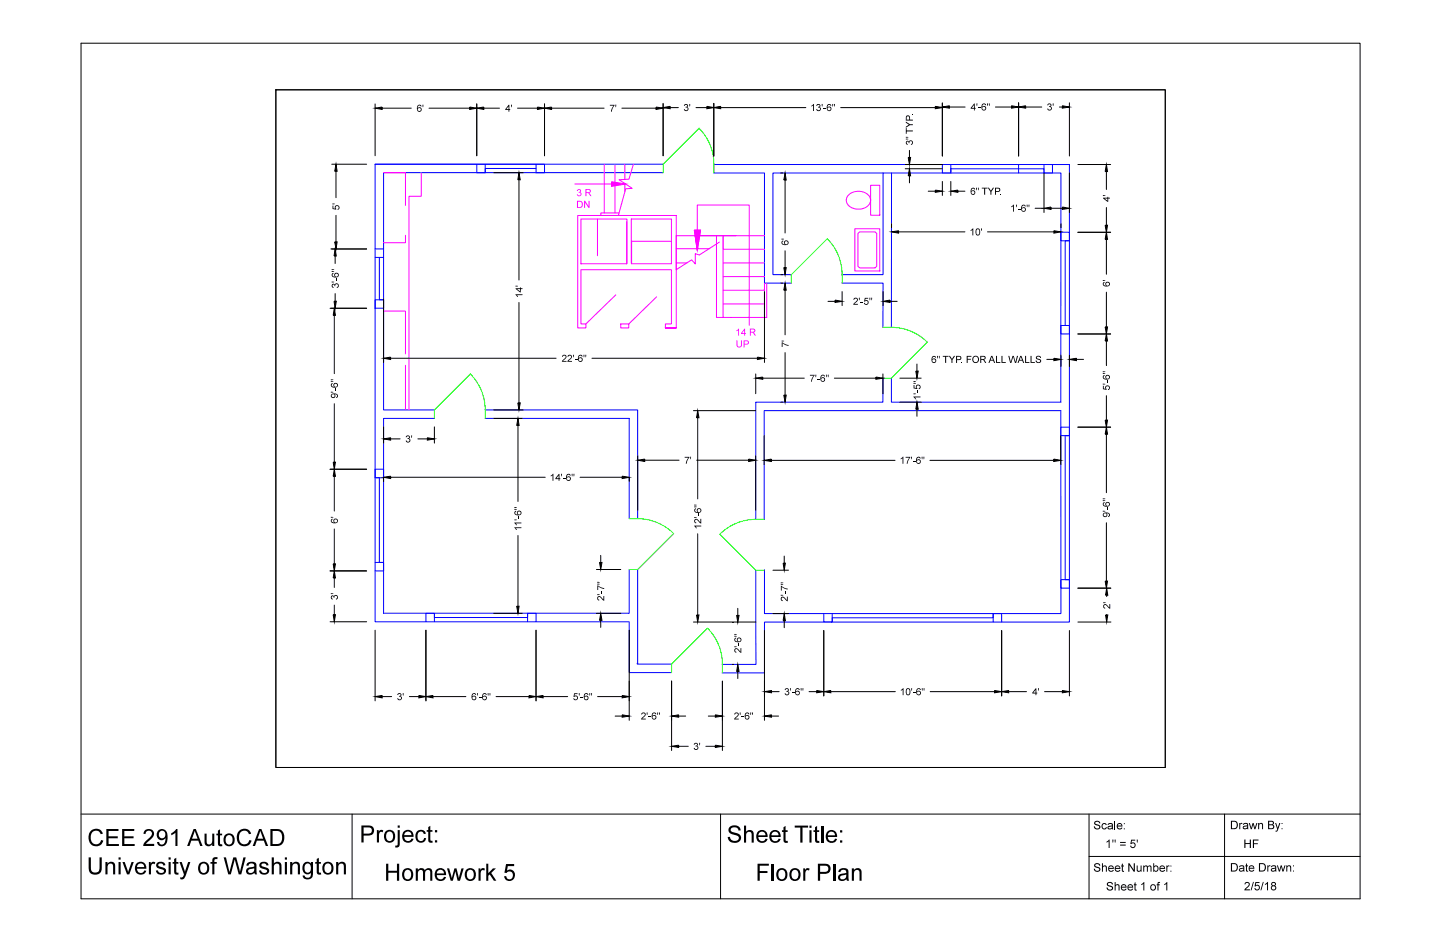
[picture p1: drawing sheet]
<svg xmlns="http://www.w3.org/2000/svg" width="432mm" height="279mm" viewBox="0 0 432 279" stroke-linecap="round" stroke-linejoin="round" font-family="sans-serif">
<g fill="none" stroke="#00f" stroke-width=".3">
<path d="M112.5 49.2v91.5M112.5 49.2h30.5v2.6h2.5v-2.6M112.5 49.2h86.3M143 49.2h20.3v2.6h-2.6v-2.6M160.7 50.5h-15.2v1.3M163.3 50.5v1.3M198.8 51.8h-83.8v71.1h15.3M214 49.3h106.7v137.2h-91.5v15.2h-12.7M214 51.9h15.2v33h8.1M264.8 51.9h-33v30.4h5.5M267.3 51.9h-2.5v30.4h-12.3M282.6 49.3v2.6h2.5v-2.6"/>
<path d="M285.1 51.9v-1.3h28v1.3M305.4 49.3v2.6M313.1 49.3v2.6h2.5v-2.6h-2.5h7.6M112.5 77.2h2.5M112.5 74.6h2.5M113.7 77.2v12.7h1.3M318.1 69.6h2.6v2.6h-2.6zM320.7 72.2h-1.3v25.4h1.3M112.5 89.9h2.5v2.5h-2.5zM252.5 84.9h12.3v13.2M267.3 98.1v-46.2h50.8v68.7h-50.8v-7.2M318.1 97.6h2.6v2.5h-2.6z"/>
<path d="M264.8 113.4v7.2h-38.2v35.1M130.3 125.4h-15.3v58.5h73.7v-13.2M145.5 122.9h45.7v32.6M145.5 125.4h43.2v30.1M318.1 128.1h2.6v2.5h-2.6zM320.7 130.6h-1.3v43.2h1.3M112.5 140.7v45.7h76.2v15.2h12.7M112.5 140.7h2.5v2.5h-2.5zM112.5 143.2h1.2v25.4h1.3M229.2 155.7v-32.6h88.9v60.8h-88.9v-13.1M112.5 168.6h2.5v2.6h-2.5M191.2 170.7v28.4h10.2"/>
<path d="M226.6 170.9l.1 28.3h-10.2M318.1 173.8h2.6v2.5h-2.6zM127.7 186.4v-2.5h2.6v2.5M130.3 183.9v1.2h27.9v-1.2M158.2 186.4v-2.5h2.5v2.5M191.1 199.1h.1M247 183.9v2.6h2.6v-2.6M297.8 186.5v-2.6h2.6v2.6M297.8 183.9v1.3h-48.2v1.3"/>
</g>
<path d="M198.8 51.8v-2.6l10.8-10.8a16.3 16.3 0 0 1 4.5 13.4M237.3 84.9v-2.6l10.8-10.7a16.1 16.1 0 0 1 4.4 13.3M264.8 98.1a16.1 16.1 0 0 1 13.2 4.5l-10.7 10.8h-2.5M141 112.1a16.2 16.2 0 0 1 4.5 13.3M141.1 112.1l-10.8 10.8v2.5M188.7 155.5a16.2 16.2 0 0 1 13.3 4.5M202 159.9l-10.8 10.8h-2.5M229.2 155.7a16.1 16.1 0 0 0-13.3 4.4l10.7 10.8h2.6M201.4 201.6v-2.5l10.8-10.8a16.3 16.3 0 0 1 4.4 13.3" fill="none" stroke="#0f0" stroke-width=".3"/>
<g fill="none" stroke="#f0f" stroke-width=".3">
<path d="M115 51.8h6.6v9.8M126.3 51.8v7h-3.7v64.1M172.4 55.2h11M181.2 49.3v14.5M184.4 49.3v14.5M187.4 49.3v4.5M187.4 55v2.4M189.9 49.3l-1.3 4.4-2.9 .2 3.9 2.6-2 .1-2.2 8M254.2 58.8a4.2 4.2 0 0 1 6.8 .8 3.3 3.3 0 0 1-4.3 3.1 2.65 2.65 0 0 1-2.5-3.9zM261.1 55.5h2.7v9h-2.7zM121.6 70.5v2.3h-6.6M173.2 64.6h29.6v33.7h-3.3h3.3h-3.3v-1.2h1.8v-16.2h-27.1v16.2h1.5v1.2h-2.5z"/>
<path d="M174.2 65.7h13.8v13.4h-13.8zM179.2 65.7v11M185.6 63.8h-5.4v.8h5.6M187.9 66.4v12.7M189.3 65.7h12v13.4h-12zM189.3 72.3h12M189.4 72.3v6.8M202.8 78.8h3.2M202.8 74.5h9.9M214.8 70.7h-12v10.2l4.6-3 1.1 1.2v-3.1l1.2 .5 6-3.9M216.8 78.8h12.4M229.2 70.7h-12.4v24.5h12.4v-10.3"/>
<path d="M229.2 74.7h-12.4v-4h-2v24.5h2M256.3 68.6h7.5v12.6h-7.5zM257.3 70l.5-.5h4.6l.5 .5v9.8l-.5 .5h-4.6l-.5-.5zM115 93.3h6.6v12.8M184.7 88.4l-9 8.7M186.1 97.1h2.5v1.2h-2.5zM196.9 89l-8.3 8.1M216.8 82.9h12.4M216.8 87h12.4M216.8 91.1h12.4M229.9 84.9v10.3M121.6 109.5v13.4"/>
</g>
<g fill="#f0f" stroke="#f0f" stroke-width=".3">
<path d="M208.2 69l1.6 1.7h-1.4z"/>
<path d="M208.2 69h1.9l-.3 1.7z"/>
<path d="M209 74.5h.2l-.1 .5z"/>
<path d="M208.4 70.7l.8 3.8h-.2z"/>
<path d="M208.4 70.7h1.4l-.6 3.8z"/>
<path d="M183.4 54.5l4.2 .7-4.2 .7z"/>
</g>
<g fill="#f0f">
<path d="M173.2 56.8a.55 .55 0 0 1 .8 0 .55 .55 0 0 1-.1 .8 .66 .66 0 0 1 .1 1.2 .66 .66 0 0 1-1-.5l.2-.1a.44 .44 0 0 0 .5 .4 .44 .44 0 0 0 .4-.5 .44 .44 0 0 0-.6-.3v-.3a.36 .36 0 0 0 .5-.2 .36 .36 0 0 0-.3-.5 .36 .36 0 0 0-.4 .3l-.3 .1z"/>
<path d="M175.2 60.2h.3l1 1.6v-1.6h.3v2.1h-.3l-1.1-1.6v1.6h-.2z"/>
<path d="M175.5 56.7h1a.58 .58 0 0 1 .7 .5 .58 .58 0 0 1-.6 .6l.8 1h-.4l-.5-.8-.4-.1h-.3v.9h-.3zM175.8 56.9v.7h.6a.35 .35 0 0 0 .5-.3 .35 .35 0 0 0-.4-.4z"/>
<path d="M173 60.2h.7a1.05 1.05 0 0 1 1.1 1 1.05 1.05 0 0 1-1 1.1h-.8zM173.3 60.5v1.6h.5a.8 .8 0 0 0 .7-.8 .8 .8 0 0 0-.8-.8z"/>
</g>
<path d="M208.2 69h1.9l-1 6zM209.1 69v-7.5h15.6v36" fill="none" stroke="#f0f" stroke-width=".3"/>
<g fill="#f0f">
<path d="M220.8 99l.8-.5v2.1h-.2v-1.6l-.6 .3z"/>
<path d="M220.9 102h.2v1.3a.54 .54 0 0 0 .6 .6 .54 .54 0 0 0 .5-.6v-1.3h.3v1.3a.82 .82 0 0 1-.8 .9 .82 .82 0 0 1-.8-.9z"/>
<path d="M223.2 98.6h.2v1.3h.3v.2h-.3v.5h-.2v-.5h-1zM223.2 99l-.7 .9h.7z"/>
<path d="M224.9 98.5h.9a.58 .58 0 0 1 .7 .5 .58 .58 0 0 1-.6 .7l.8 .9h-.4l-.5-.8-.3-.1h-.3v.9h-.3zM225.2 98.8v.6h.5a.35 .35 0 0 0 .5-.2 .35 .35 0 0 0-.4-.4z"/>
<path d="M223 102h.8a.65 .65 0 0 1 .8 .6 .65 .65 0 0 1-.8 .7h-.5v.8h-.3zM223.3 102.3v.7h.5a.39 .39 0 0 0 .5-.3 .39 .39 0 0 0-.5-.4z"/>
</g>
<path d="M208.8 70.7h12.1M229.2 95.2h.7" fill="none" stroke="#f0f" stroke-width=".3"/>
<g fill="none" stroke="#000" stroke-width=".3">
<path d="M24.3 13h383.5v256.5h-383.5zM82.7 26.9h266.7v203.2h-266.7zM112.5 31.2v15.5M114.6 32.4h8.7M128.7 32.4h12.1M143 31.2v15.5M145.1 32.4h4.7M155.2 32.4h6M163.3 31.2v15.5M165.4 32.4h15.7M186.5 32.4h10.2M198.8 31v15.7"/>
<path d="M201 32.3h2.4M208.7 32.3h3.3M214 31v15.8M214.1 31v15.8M216.1 32.3h25.5M252.1 32.3h28.4M282.6 30.8v16M284.7 32.1h4.7M298.5 32.1h4.8M305.4 30.8v16M307.6 32.1h4.8M317.7 32.1h.9"/>
<path d="M320.7 30.8v16M99.5 49.2h10.4M100.8 51.4v7.9M148 51.8h8.9M155.6 53.9v30M234.1 51.9h.6M235.4 54v15.8M271.4 49.3h11.2M271.4 50.6h11.2M272.7 45.1v2.1M272.7 52.7v2.1M278.3 57.3h2.2"/>
<path d="M282.6 54.4v4.2M285.1 54.4v4.2M287.2 57.3h2.1M313.1 51.9v11.8M320.7 51.9v11.8M323.2 49.3h9.8M331.8 51.4v5.4M99.2 74.6h10.7M100.5 76.8v2.2M100.8 64.6v7.9M235.4 75.2v5M267.3 67.1v1.1"/>
<path d="M269.5 69.5h19.8M296.1 69.5h19.9M310.4 62.4h2.7M315.2 62.4h3.4M318.1 67.1v1.1M323.2 69.6h9.8M331.8 62.2v5.3M331.8 71.8v10.4M99 92.4h10.9M100.2 94.5v17.5M100.5 88v2.3M115 89.5v19.2"/>
<path d="M155.6 90.7v30.1M229.2 87.4v21.3M234.1 84.9h.6M234.1 82.3h.6M235.4 87v13.4M248.3 90.3h2.1M252.5 87.4v4.2M264.8 87.4v4.2M266.9 90.3h2.1M331.8 87.6v10.4M117.1 107.4h49.7M177.5 107.4h49.6"/>
<path d="M226.6 112.1v5.9M228.7 113.4h12.5M235.4 105.7v12.7M250.2 113.4h12.4M264.8 112.1v5.9M269.8 113.4h6.4M275 109.1v2.2M313.9 107.7h2.1M318.1 106.5v3.4M320.7 106.5v3.4M322.8 107.7h2.1M323.2 100.1h9.8"/>
<path d="M331.8 102.2v7.4M331.8 118.6v7.3M100.2 121v17.6M115 128v4.8M117.1 131.6h2.9M125.3 131.6h2.8M130.3 128v4.8M148 122.9h8.9M148 125.4h8.6M155.3 127.6v22.7M191.2 136.7v16.3M193.3 138h10.3"/>
<path d="M207.9 123.1h18.7M208.9 138h15.6M209.2 125.2v24.4M226.6 136.7v16.3M229.2 130.6v8.7M231.3 138h37.1M234.1 120.6h.6M269.8 120.6h6.4M275 122.7v2.1M278.8 138h37.2M318.1 130.6v8.7M323.2 128.1h9.8"/>
<path d="M331.8 130.2v17.5M99 140.7h10.9M100.2 142.8v10.4M100.2 158.6v10.4M115 143.2v1.2M117.1 143.1h46.4M173.9 143.1h12.7M188.7 143.2v1.2M331.8 156.7v17.5M99 171.2h10.9M100.2 173.3v2.8M155.3 160.5v21.2"/>
<path d="M178.9 170.7h7.2M180.1 166.5v2.1M209.2 160v24.4M231.8 170.9h4.6M235.2 166.7v2.1M323.2 176.3h9.9M331.9 178.4v.5M99 186.4h10.9M100.2 181.4v2.9M112.5 188.9v21.2M127.7 188.9v21.2M148 183.9h8.6"/>
<path d="M160.7 188.9v21.2M178.9 183.9h7.2M180.1 186v2.1M188.7 188.9v27M207.9 186.5h18.8M219.6 199.2h.4M219.6 186.6h.4M221.2 182.4v2.1M229.2 189v26.9M231.8 183.9h4.6M235.2 186.1v2.1M247 189v19.6"/>
<path d="M300.4 189v19.6M320.7 189v19.6M323.2 186.5h9.9M331.9 184.2v.2M114.6 208.8h2.8M122.8 208.8h2.8M129.8 208.8h9.9M148.8 208.8h9.8M162.9 208.8h7.3M179.2 208.8h7.4M184.4 214.7h2.2M201.4 204.2v20.8"/>
<path d="M203.5 214.7h2.1M212.4 214.7h2.1M216.6 204.2v20.8M221.2 201.3v2.1M231.4 214.7h2.1M231.4 207.3h2.2M242.6 207.3h2.3M249.1 207.3h19.4M278.9 207.3h19.3M302.5 207.3h5.3M313.2 207.3h5.4M203.5 223.7h2.9"/>
<path d="M211.7 223.7h2.8M24.3 244.1h383.5M105.6 244.1v25.4M216.1 244.1v25.4M326.6 244.1v25.4M326.6 256.8h81.2M334.3 246.1v2.5M367.2 244.1v25.4"/>
</g>
<g fill="#000" stroke="#000" stroke-width=".3">
<path d="M112.5 32.4l2.1-.3v.7zM140.8 32.1l2.2 .3-2.2 .4zM143 32.4l2.1-.3v.7zM161.2 32.1l2.1 .3-2.1 .4zM163.3 32.4l2.1-.3v.7zM196.7 32.1l2.1 .3-2.1 .4zM198.8 32.3l2.2-.4v.7zM212 31.9l2.1 .4-2.1 .3zM214 32.3l2.1-.4v.7zM280.5 31.9l2.1 .4-2.1 .3zM282.6 32.1l2.1-.4v.7zM303.3 31.7l2.1 .4-2.1 .3z"/>
<path d="M305.4 32.1l2.2-.4v.7zM318.6 31.7l2.1 .4-2.1 .3zM100.8 49.2l.3 2.2h-.7zM155.6 51.8l.4 2.1h-.7zM235.4 51.9l.4 2.1h-.8zM272.7 50.6l.4 2.1h-.8zM272.3 47.2h.8l-.4 2.1zM280.5 57l2.1 .3-2.1 .4zM285.1 57.3l2.1-.3v.7zM331.8 49.3l.3 2.1h-.7zM100.5 74.6l.3 2.2h-.6zM100.4 72.5h.7l-.3 2.1z"/>
<path d="M267.3 69.5l2.2-.3v.7zM313.1 62.4l2.1-.3v.7zM316 69.2l2.1 .3-2.1 .4zM318.6 62.1l2.1 .3-2.1 .4zM331.8 69.6l.3 2.2h-.7zM331.4 67.5h.7l-.3 2.1zM100.2 92.4l.4 2.1h-.7zM100.2 90.3h.6l-.3 2.1zM235.4 84.9l.4 2.1h-.8zM235 80.2h.8l-.4 2.1zM250.4 90l2.1 .3-2.1 .4zM264.8 90.3l2.1-.3v.7z"/>
<path d="M331.4 98h.7l-.3 2.1zM115 107.4l2.1-.3v.7zM227.1 107.1l2.1 .3-2.1 .4zM226.6 113.4l2.1-.4v.7zM235 118.4h.8l-.4 2.2zM262.6 113l2.2 .4-2.2 .3zM274.6 111.3h.7l-.3 2.1zM316 107.4l2.1 .3-2.1 .4zM320.7 107.7l2.1-.3v.7zM331.8 100.1l.3 2.1h-.7zM99.9 138.6h.7l-.4 2.1zM115 131.6l2.1-.4v.8z"/>
<path d="M128.1 131.2l2.2 .4-2.2 .4zM155.3 125.4l.4 2.2h-.8zM155.3 120.8h.7l-.4 2.1zM191.2 138l2.1-.4v.7zM209.2 123.1l.4 2.1h-.7zM224.5 137.6l2.1 .4-2.1 .3zM229.2 138l2.1-.4v.7zM275 120.6l.3 2.1h-.7zM316 137.6l2.1 .4-2.1 .3zM331.8 128.1l.3 2.1h-.7zM331.4 125.9h.7l-.3 2.2zM100.2 140.7l.4 2.1h-.7z"/>
<path d="M115 143.1l2.1-.4v.8zM186.6 142.7l2.1 .4-2.1 .4zM99.9 169h.7l-.4 2.2zM100.2 171.2l.4 2.1h-.7zM179.8 168.6h.7l-.4 2.1zM234.8 168.8h.7l-.3 2.1zM331.4 174.2h.7l-.3 2.1zM331.9 176.3l.3 2.1h-.7zM99.9 184.3h.7l-.4 2.1zM154.9 181.7h.8l-.4 2.2zM180.1 183.9l.4 2.1h-.7zM208.9 184.4h.7l-.4 2.1z"/>
<path d="M220.9 184.5h.7l-.4 2.1zM235.2 183.9l.3 2.2h-.7zM331.5 184.4h.7l-.3 2.1zM112.5 208.8l2.1-.3v.7zM125.6 208.5l2.1 .3-2.1 .4zM127.7 208.8l2.1-.3v.7zM158.6 208.5l2.1 .3-2.1 .4zM160.7 208.8l2.2-.3v.7zM186.6 208.5l2.1 .3-2.1 .4zM186.6 214.3l2.1 .4-2.1 .3zM201.4 214.7l2.1-.4v.7zM214.5 214.3l2.1 .4-2.1 .3z"/>
<path d="M221.2 199.2l.4 2.1h-.7zM229.2 214.7l2.2-.4v.7zM229.2 207.3l2.2-.3v.7zM244.9 207l2.1 .3-2.1 .4zM247 207.3l2.1-.3v.7zM298.2 207l2.2 .3-2.2 .4zM300.4 207.3l2.1-.3v.7zM318.6 207l2.1 .3-2.1 .4zM201.4 223.7l2.1-.3v.7zM214.5 223.4l2.1 .3-2.1 .4z"/>
</g>
<g fill="#000">
<path d="M126.7 31.4h.3l-.1 .7zM153.2 31.4h.3l-.1 .7zM182.9 31.4h1.4l-.8 2.1h-.3l.1-.6 .7-1.2h-1.1zM184.5 31.4h.3l-.1 .7zM205.3 31.3a.55 .55 0 0 1 .8 0 .55 .55 0 0 1-.1 .8 .66 .66 0 0 1 .1 1.1 .66 .66 0 0 1-1-.5h.2a.44 .44 0 0 0 .5 .4 .44 .44 0 0 0 .4-.6 .44 .44 0 0 0-.6-.2v-.3a.36 .36 0 0 0 .5-.2 .36 .36 0 0 0-.3-.5 .36 .36 0 0 0-.4 .3l-.3 .1zM206.7 31.2h.3l-.1 .7zM243.3 31.7l.8-.5v2.1h-.3v-1.7l-.5 .3zM245 31.3a.55 .55 0 0 1 .8 0 .55 .55 0 0 1-.1 .8 .66 .66 0 0 1 .1 1.1 .66 .66 0 0 1-1-.5h.2a.44 .44 0 0 0 .5 .4 .44 .44 0 0 0 .4-.6 .44 .44 0 0 0-.6-.2v-.3a.36 .36 0 0 0 .5-.2 .36 .36 0 0 0-.3-.5 .36 .36 0 0 0-.4 .3l-.3 .1zM246.4 31.2h.3l-.1 .7zM246.9 32.4h.8v.2h-.8zM271.6 38.4h.3v.7h1.8v.3h-1.8v.7h-.3zM271.6 36.4l1.2 .8h.9v.3h-.9l-1.2 .8v-.3l.9-.6-.9-.6z"/>
<path d="M273.5 34.3h.2v.3h-.2zM292.8 31h.3l-.1 .8zM293.3 32.2h.8v.3h-.8zM314.2 31.1a.55 .55 0 0 1 .9 0 .55 .55 0 0 1-.1 .8 .66 .66 0 0 1 0 1.2 .66 .66 0 0 1-1-.5l.3-.1a.44 .44 0 0 0 .5 .4 .44 .44 0 0 0 .3-.5 .44 .44 0 0 0-.6-.3l.1-.3a.36 .36 0 0 0 .4-.2 .36 .36 0 0 0-.2-.5 .36 .36 0 0 0-.5 .3l-.3 .1zM315.7 31h.2v.8zM271.8 42.4l.5-.2 .3 .3a.66 .66 0 0 1 1.1-.1 .66 .66 0 0 1-.5 1l-.1-.2a.43 .43 0 0 0 .4-.5 .43 .43 0 0 0-.5-.4 .43 .43 0 0 0-.3 .6h-.2a.35 .35 0 0 0-.3-.5 .35 .35 0 0 0-.4 .3 .35 .35 0 0 0 .3 .4l.1 .3a.65 .65 0 0 1-.4-1zM294.4 56.3h1.7v.2h-.7v1.9h-.3v-1.9h-.7zM296.2 56.3h.3l.6 .9 .6-.9h.4l-.8 1.2v.9h-.3v-.9zM299.9 58.1h.3v.3h-.3zM330.7 58.5l.8 .2-.8 .1zM99.7 61l.7 .2-.7 .1zM99.7 61.6h.3v.8l.5 .1a.69 .69 0 0 1 .4-.9 .69 .69 0 0 1 .9 .5 .69 .69 0 0 1-.6 .8v-.2a.45 .45 0 0 0 .3-.7 .45 .45 0 0 0-.7-.1 .45 .45 0 0 0 0 .7v.3l-1.1-.2z"/>
<path d="M234.3 71.5l.8 .2-.8 .1zM291 69l.8-.5v2.1h-.2v-1.7l-.6 .3zM294.2 68.5h.2v.7zM303.2 61.9l.8-.5v2.1h-.2v-1.7l-.6 .3zM304.7 61.4h.3l-.1 .7zM305.2 62.6h.8v.2h-.8zM99.5 84.4l.7 .2-.7 .1zM100.7 83.4h.2v.8h-.2zM99.6 85.2l.5-.1 .3 .2a.66 .66 0 0 1 1.1 0 .66 .66 0 0 1-.5 1v-.2a.44 .44 0 0 0 .4-.5 .44 .44 0 0 0-.6-.4 .44 .44 0 0 0-.3 .6h-.2a.36 .36 0 0 0-.3-.5 .36 .36 0 0 0-.4 .3 .36 .36 0 0 0 .3 .4l.1 .3a.66 .66 0 0 1-.4-1.1zM154.6 85.7l.7 .1-.7 .1zM154.6 88.2h2.1v.3h-1.7l.3 .5h-.2zM256.1 89.4a.73 .73 0 0 1 1.1 .3 .73 .73 0 0 1-.6 1l-.4 .4h1.1v.3h-1.4l.4-.7a.75 .75 0 0 0 .5-1.2l-.9 .3z"/>
<path d="M257.5 89.2h.3l-.1 .8zM258.1 90.5h.8v.2h-.8zM259.3 89.3h1v.2h-.8l-.1 .6a.69 .69 0 0 1 1 .4 .69 .69 0 0 1-.5 .9 .69 .69 0 0 1-.8-.6h.2a.45 .45 0 0 0 .7 .3 .45 .45 0 0 0 .1-.8 .45 .45 0 0 0-.7 .1h-.3zM330.7 84l.7 .2h-.7zM99.2 117.4l.8 .2-.8 .1zM100.4 116.4h.3v.8h-.3zM168.7 106.5a.73 .73 0 0 1 1.2 .3 .73 .73 0 0 1-.6 1l-.5 .4h1.1v.3h-1.4l.4-.7a.75 .75 0 0 0 .5-1.2l-.9 .3zM170.4 106.5a.73 .73 0 0 1 1.1 .3 .73 .73 0 0 1-.6 1l-.4 .4h1v.3h-1.4l.4-.7a.75 .75 0 0 0 .5-1.2l-.8 .3zM171.8 106.4h.3l-.1 .7zM172.3 107.6h.8v.2h-.8zM234.4 102.6l2.1 .8v.3l-1.1-.3-.7-.5v1.1h-.3zM234.4 102.1l.7 .2-.7 .1z"/>
<path d="M242.9 112.4h1.4l-.8 2h-.3l.1-.6 .7-1.2h-1.1zM244.5 112.3h.3l-.1 .8zM245 113.5h.8v.3h-.8zM273.9 117.9l.8 .2-.8 .1zM275.1 116.9h.3v.8h-.3zM274 115.4h.2v.8l.6 .1a.69 .69 0 0 1 .3-.9 .69 .69 0 0 1 .9 .4 .69 .69 0 0 1-.5 .9v-.3a.45 .45 0 0 0 .2-.6 .45 .45 0 0 0-.7-.1 .45 .45 0 0 0 .1 .7l-.1 .2-1-.2zM273.9 118.9h2.1v.2h-1.6l.3 .6h-.3zM282.7 106.7h1.7v.2h-.7v1.9h-.3v-1.9h-.7zM284.5 106.7h.4l.6 .9 .6-.9h.3l-.8 1.2v.9h-.3v-.9zM288.3 108.5h.2v.3h-.2zM289.9 106.7h1.4v.2h-1.1v.7h.9v.2h-.9v1h-.3zM298.7 106.7h.3v1.8h1v.3h-1.3z"/>
<path d="M300.3 106.7h.3v1.8h1v.3h-1.3zM302.4 106.7h.3l.4 1.8 .5-1.8h.4l.5 1.8 .4-1.8h.4l-.6 2.1h-.4l-.5-1.9-.5 1.9h-.4zM307.4 106.7h.3v1.8h1v.3h-1.3zM309 106.7h.3v1.8h1v.3h-1.3zM310.8 106.8a.85 .85 0 0 1 1.4 .5h-.3a.45 .45 0 0 0-.5-.5 .45 .45 0 0 0-.4 .6l.1 .1a.77 .77 0 0 1 .9 .3 .77 .77 0 0 1 0 .9 .9 .9 0 0 1-1.5-.6h.3a.5 .5 0 0 0 .6 .5 .5 .5 0 0 0 .4-.6l-.1-.1a.75 .75 0 0 1-.9-.2 .75 .75 0 0 1 0-.9zM330.7 115l.7 .2-.7 .1zM331.9 114h.3v.8h-.3zM330.7 115.7h.3v.8l.5 .1a.69 .69 0 0 1 .4-1 .69 .69 0 0 1 .9 .5 .69 .69 0 0 1-.6 .8v-.2a.45 .45 0 0 0 .3-.7 .45 .45 0 0 0-.7-.1 .45 .45 0 0 0 .1 .7l-.1 .3-1.1-.2zM121.9 130.7a.55 .55 0 0 1 .8-.1 .55 .55 0 0 1-.1 .9 .66 .66 0 0 1 .1 1.1 .66 .66 0 0 1-1-.5l.2-.1a.44 .44 0 0 0 .5 .5 .44 .44 0 0 0 .4-.6 .44 .44 0 0 0-.6-.3v-.2a.36 .36 0 0 0 .5-.3 .36 .36 0 0 0-.3-.4 .36 .36 0 0 0-.4 .3l-.3 .1zM123.3 130.5h.3l-.1 .8zM205.3 137h1.4l-.8 2h-.2l.1-.6 .7-1.2h-1.2zM207 136.9h.2v.8z"/>
<path d="M270.1 137.4l.8-.5v2.1h-.3v-1.6l-.5 .3zM271.6 137h1.4l-.8 2h-.3l.1-.6 .7-1.2h-1.1zM273.2 136.9h.3l-.1 .8zM273.7 138.1h.8v.3h-.8zM99.2 154.9l.8 .2-.8 .1zM154.2 155.7l.8 .2-.8 .1zM155.5 154.7h.2v.8h-.2zM154.2 158.1h2.1v.2h-1.6l.3 .6h-.2zM154.2 156.7h2.1v.2h-1.6l.3 .6h-.2zM165.1 142.6l.8-.6v2.1h-.2v-1.6l-.6 .3zM168.3 142h.2v.8zM168.8 143.3h.8v.2h-.8z"/>
<path d="M208.2 155l.7 .2h-.7zM209.4 153.9h.2v.8h-.2zM208.3 155.7a1.36 1.36 0 0 1 1.7 .9v-1.1h.3v1.4l-.7-.4a.75 .75 0 0 0-1.2-.5l.4 .9a.69 .69 0 0 1-.6-.5 .69 .69 0 0 1 .1-.7zM208.2 157.6h2.1v.2h-1.7l.3 .6h-.2zM330.7 153.1l.7 .2-.7 .1zM331.9 152.1h.3v.8h-.3zM99.2 177.8l.8 .2-.8 .1zM99.4 178.7l.4-.2 .3 .3a.66 .66 0 0 1 1.2-.1 .66 .66 0 0 1-.5 1l-.1-.2a.44 .44 0 0 0 .4-.5 .44 .44 0 0 0-.5-.4 .44 .44 0 0 0-.3 .6h-.3a.36 .36 0 0 0-.2-.5 .36 .36 0 0 0-.5 .3 .36 .36 0 0 0 .3 .4l.1 .3a.66 .66 0 0 1-.3-1zM179.1 175.5l2.1 .8v.2l-1.1-.2-.7-.6v1.2h-.3zM179.1 178.1l.7 .2-.7 .1zM180.3 177.1h.3v.8h-.3zM179.3 178.9a1.36 1.36 0 0 1 1.6 .8v-1h.3v1.4l-.7-.4a.75 .75 0 0 0-1.1-.5l.3 .8a.69 .69 0 0 1-.6-.4 .69 .69 0 0 1 .2-.7z"/>
<path d="M234.2 175.7l2 .8v.2l-1-.3-.8-.5v1.2h-.2zM234.1 178.3l.8 .2-.8 .1zM235.3 177.3h.3v.8h-.3zM234.3 179a1.36 1.36 0 0 1 1.7 .9v-1h.2v1.4l-.6-.5a.75 .75 0 0 0-1.2-.4l.3 .8a.69 .69 0 0 1-.6-.4 .69 .69 0 0 1 .2-.8zM220.2 193.8l.7 .2h-.7zM221.4 192.7h.3v.8h-.3zM220.4 194.5a1.36 1.36 0 0 1 1.6 .9v-1.1h.3v1.4l-.7-.4a.75 .75 0 0 0-1.1-.5l.3 .9a.69 .69 0 0 1-.6-.5 .69 .69 0 0 1 .2-.7zM330.8 180.6l.8 .2h-.8zM331 181.3a1.35 1.35 0 0 1 1.7 .8v-1h.2v1.4l-.6-.4a.75 .75 0 0 0-1.2-.5l.3 .9a.69 .69 0 0 1-.6-.5 .69 .69 0 0 1 .2-.7zM119.3 207.9a.55 .55 0 0 1 .9 0 .55 .55 0 0 1-.1 .8 .66 .66 0 0 1 0 1.2 .66 .66 0 0 1-1-.6h.3a.44 .44 0 0 0 .5 .4 .44 .44 0 0 0 .3-.5 .44 .44 0 0 0-.6-.3l.1-.3a.36 .36 0 0 0 .4-.2 .36 .36 0 0 0-.2-.5 .36 .36 0 0 0-.5 .3l-.3 .1zM120.8 207.8h.2v.7zM143.1 207.8h.2v.7z"/>
<path d="M143.6 209h.8v.3h-.8zM172.2 207.8h1v.3h-.8l-.1 .5a.69 .69 0 0 1 .9 .4 .69 .69 0 0 1-.4 .9 .69 .69 0 0 1-.9-.6h.3a.45 .45 0 0 0 .6 .3 .45 .45 0 0 0 .1-.7 .45 .45 0 0 0-.7 .1l-.2-.1zM173.6 207.8h.2v.7zM174.1 209h.8v.3h-.8zM192.5 213.7a.73 .73 0 0 1 1.1 .3 .73 .73 0 0 1-.6 1l-.4 .4h1v.3h-1.4l.4-.7a.75 .75 0 0 0 .5-1.1l-.8 .3zM193.9 213.6h.3l-.1 .7zM194.4 214.8h.8v.3h-.8zM220.4 213.7a.73 .73 0 0 1 1.1 .3 .73 .73 0 0 1-.6 1l-.4 .4h1v.3h-1.4l.4-.7a.75 .75 0 0 0 .5-1.1l-.8 .3zM221.8 213.6h.3l-.1 .7zM222.3 214.8h.8v.3h-.8zM235.5 206.4a.55 .55 0 0 1 .8 0 .55 .55 0 0 1 0 .8 .66 .66 0 0 1 0 1.2 .66 .66 0 0 1-1-.5l.2-.1a.44 .44 0 0 0 .6 .4 .44 .44 0 0 0 .3-.5 .44 .44 0 0 0-.6-.3v-.3a.36 .36 0 0 0 .5-.2 .36 .36 0 0 0-.3-.4 .36 .36 0 0 0-.4 .2l-.3 .1zM236.9 206.3h.3l-.1 .8z"/>
<path d="M237.4 207.5h.8v.3h-.8zM270.1 206.8l.8-.5v2.1h-.2v-1.6l-.6 .3zM273.2 206.3h.3l-.1 .8zM273.8 207.5h.8v.3h-.8zM311.3 206.3h.2v.8zM208.2 222.8a.55 .55 0 0 1 .9 0 .55 .55 0 0 1-.1 .8 .66 .66 0 0 1 0 1.2 .66 .66 0 0 1-1-.6h.3a.44 .44 0 0 0 .5 .4 .44 .44 0 0 0 .3-.5 .44 .44 0 0 0-.6-.3l.1-.3a.36 .36 0 0 0 .4-.2 .36 .36 0 0 0-.2-.5 .36 .36 0 0 0-.5 .3l-.3 .1zM209.7 222.7h.2v.7zM26.6 257h.7v3a1.34 1.34 0 0 0 1.2 1.6 1.34 1.34 0 0 0 1.3-1.6v-3h.7v3a1.99 1.99 0 0 1-2 2.2 1.99 1.99 0 0 1-1.9-2.2zM27.2 249.1a2.15 2.15 0 0 1 3.6 .8l-.6 .2a1.56 1.56 0 0 0-2-1 1.56 1.56 0 0 0-1 1.9 1.6 1.6 0 0 0 1.1 2 1.6 1.6 0 0 0 2-1.2l.7 .2a2.31 2.31 0 0 1-2.9 1.6 2.31 2.31 0 0 1-1.5-3zM31.9 248.5h3.6v.6h-2.9v1.6h2.7v.6h-2.7v1.7h3.1v.6h-3.8zM36.6 248.5h3.7v.6h-3v1.6h2.7v.6h-2.7v1.7h3.1v.6h-3.8zM43.5 248.9a1.62 1.62 0 0 1 2.5 .2 1.62 1.62 0 0 1-.7 2.4l-1.5 1.5h2.4v.6h-3.3l.3-.9 .7-.8a2.37 2.37 0 0 0 1.6-2.4 .99 .99 0 0 0-1.2-.4 .99 .99 0 0 0-.7 .9h-.6z"/>
<path d="M51.3 249.8l1.5-1.3h.4v5.1h-.6v-4l-1.3 .8zM61.3 249.9h.7v2.1a.9 .9 0 0 0 .8 1.2 .9 .9 0 0 0 .8-1.3v-2h.7v3.7h-.7v-.5a1.24 1.24 0 0 1-1.5 .6 1.24 1.24 0 0 1-.8-1.5zM65.3 249l.7-.4v1.3h.6v.5h-.6v2.2a.43 .43 0 0 0 .1 .5 .43 .43 0 0 0 .5 0l.1 .5-.2 .1a.88 .88 0 0 1-.9-.2 .88 .88 0 0 1-.3-.9v-2.2h-.4v-.5h.4zM71.7 249.1a2.15 2.15 0 0 1 3.6 .8l-.7 .2a1.56 1.56 0 0 0-1.9-1 1.56 1.56 0 0 0-1 1.9 1.6 1.6 0 0 0 1.1 2 1.6 1.6 0 0 0 2-1.2l.6 .2a2.31 2.31 0 0 1-2.9 1.6 2.31 2.31 0 0 1-1.5-3zM113 248.9h.6v.5a.87 .87 0 0 1 1.3-.4l-.2 .5a.77 .77 0 0 0-.9 .1 .77 .77 0 0 0-.2 1v2h-.6zM125.1 249.2a1.54 1.54 0 0 1 2.6 .7l-.6 .1a1 1 0 0 0-1.3-.7 1 1 0 0 0-.6 1.4 1.03 1.03 0 0 0 .7 1.4 1.03 1.03 0 0 0 1.3-.9l.6 .1a1.7 1.7 0 0 1-2.2 1.2 1.7 1.7 0 0 1-1-2.3zM128.4 247.9l.6-.3v1.3h.7v.5h-.7v2.1a.43 .43 0 0 0 .2 .5 .43 .43 0 0 0 .5 0l.1 .6h-.2a.88 .88 0 0 1-1-.2 .88 .88 0 0 1-.2-.9v-2.1h-.4v-.5h.4zM218.8 247.9a1.99 1.99 0 0 1 3.3 1l-.7 .1a1.18 1.18 0 0 0-1.1-1 1.18 1.18 0 0 0-1.2 1 2.54 2.54 0 0 0 2.1 .9 1.52 1.52 0 0 1 .9 2 1.52 1.52 0 0 1-2.1 .8 1.77 1.77 0 0 1-1.8-1.8h.7a1.38 1.38 0 0 0 1.2 1.2 1.38 1.38 0 0 0 1.5-.9 1.97 1.97 0 0 0-2.1-1.1 1.29 1.29 0 0 1-1-.9 1.29 1.29 0 0 1 .3-1.3zM223.1 247.5h.6v1.8a1.27 1.27 0 0 1 1.5-.4 1.27 1.27 0 0 1 .8 1.4v2.3h-.6v-2.3a.87 .87 0 0 0-1-.9 .87 .87 0 0 0-.7 1.2v2h-.6zM234.9 248l.7-.4v1.3h.6v.5h-.6v2.2a.42 .42 0 0 0 .1 .5 .42 .42 0 0 0 .5 0l.1 .5-.2 .1a.88 .88 0 0 1-.9-.2 .88 .88 0 0 1-.3-1v-2.1h-.4v-.5h.4zM238.3 247.5h4v.6h-1.7v4.5h-.6v-4.5h-1.7zM244.4 248l.6-.4v1.3h.6v.5h-.6v2.2a.42 .42 0 0 0 .2 .5 .42 .42 0 0 0 .4 0l.1 .5-.1 .1a.88 .88 0 0 1-1-.2 .88 .88 0 0 1-.2-1v-2.1h-.5v-.5h.5z"/>
<path d="M246.3 247.5h.6v5.1h-.6zM328.3 246.2l.4-.1a.96 .96 0 0 1 1.2 .7h-.3a.55 .55 0 0 0-.6-.5 .55 .55 0 0 0-.5 .7l.3 .1a.88 .88 0 0 1 .9 .3 .88 .88 0 0 1 0 1l-.5 .3a.97 .97 0 0 1-1.2-1h.3a.6 .6 0 0 0 .7 .7 .6 .6 0 0 0 .5-.7l-.4-.2a.79 .79 0 0 1-.8-.3 .79 .79 0 0 1 0-1zM330.6 246.9a.77 .77 0 0 1 1.3 .4l-.3 .1a.59 .59 0 0 0-.9-.2 .59 .59 0 0 0 0 .9l.4 .3 .5-.5 .3 .1a.88 .88 0 0 1-1.3 .5 .88 .88 0 0 1-.2-1.3zM331.8 252.3l.9-.6v2.5h-.3v-2l-.6 .4zM333.6 251.7h.3l-.1 .9h-.2zM334.2 251.7h.3v.9h-.2zM339.2 251.7h1.2v.3h-1l-.1 .7a.82 .82 0 0 1 1.2 .4 .82 .82 0 0 1-.6 1.1 .82 .82 0 0 1-1-.7h.3a.55 .55 0 0 0 .8 .3 .55 .55 0 0 0 .1-.9 .55 .55 0 0 0-.9 .2l-.3-.1zM340.9 251.7h.3l-.1 .9h-.2zM371.6 246.7h.3v.3l.5-.3 .1 .4a.4 .4 0 0 0-.5 0 .4 .4 0 0 0-.1 .5v1h-.3zM373.1 251.7h.4v1h1.3v-1h.3v2.5h-.3v-1.2h-1.3v1.2h-.4zM374.5 246.7h.3l.4 1.5 .4-1.5h.3l.4 1.5 .4-1.5h.3l-.6 1.9h-.3l-.3-1.4-.4 1.4h-.3zM375.7 251.7h1.7v.3h-1.4v.8h1.2v.3h-1.2v1.1h-.3z"/>
<path d="M377.3 246.7h.3v.3a.63 .63 0 0 1 .7-.3 .63 .63 0 0 1 .4 .7v1.2h-.3v-1.1a.46 .46 0 0 0-.5-.5 .46 .46 0 0 0-.3 .6v1h-.3zM382.4 246.7h.3l.4 1.5 .5-1.5h.3l-.7 2.1a.4 .4 0 0 1-.3 .5 .4 .4 0 0 1-.4-.3h.3l.2-.4zM31.6 258.4h.6v.5a1.25 1.25 0 0 1 1.6-.5 1.25 1.25 0 0 1 .7 1.4v2.3h-.6v-2.2a.88 .88 0 0 0-1-1 .88 .88 0 0 0-.7 1.2v2h-.6zM36.7 258.4h.7l1 3 1-3h.7l-1.3 3.7h-.7zM44.6 258.4h.6v.5a.87 .87 0 0 1 1.4-.4l-.2 .6a.77 .77 0 0 0-1 .1 .77 .77 0 0 0-.1 1v1.9h-.7zM47.1 258.7l.9-.4a1.28 1.28 0 0 1 1.6 1.1l-.6 .1a.72 .72 0 0 0-.8-.7 .72 .72 0 0 0-.7 .8l.8 .3a1.26 1.26 0 0 1 1.4 1.5 1.64 1.64 0 0 1-1.6 .8 1.64 1.64 0 0 1-1.4-1.2l.7-.1a.85 .85 0 0 0 .8 .9 .85 .85 0 0 0 .9-.9l-.5-.3a1.48 1.48 0 0 1-1.8-1.4zM52.2 257.5l.7-.4v1.3h.6v.5h-.6v2.2a.43 .43 0 0 0 .1 .5 .43 .43 0 0 0 .5 0l.1 .6h-.2a.89 .89 0 0 1-.9-.2 .89 .89 0 0 1-.3-.9v-2.2h-.4v-.5h.4zM53.8 258.4h.7l1 3 .9-3h.7l-1.3 3.8a1.38 1.38 0 0 1-1.7 1.4l-.1-.6a.85 .85 0 0 0 1.2-.8zM63.9 257.2l.5-.2h.9l-.1 .6a.64 .64 0 0 0-.8 .1 .64 .64 0 0 0-.1 .7h.7v.5h-.7v3.2h-.6v-3.2h-.6v-.5h.6zM67.1 257h.7l1 4.4 1.2-4.4h.8l1.1 4.4 1.1-4.4h.7l-1.4 5.1h-.7l-1.2-4.5-1.2 4.5h-.7zM78 258.7l.9-.4a1.28 1.28 0 0 1 1.6 1.1l-.6 .1a.72 .72 0 0 0-.8-.7 .72 .72 0 0 0-.7 .8l.8 .3a1.26 1.26 0 0 1 1.4 1.5 1.64 1.64 0 0 1-1.6 .8 1.64 1.64 0 0 1-1.3-1.2l.6-.1a.85 .85 0 0 0 .9 .9 .85 .85 0 0 0 .8-.9l-.5-.3a1.48 1.48 0 0 1-1.7-1.4zM81.5 257h.6v1.9a1.27 1.27 0 0 1 1.5-.5 1.27 1.27 0 0 1 .8 1.4v2.3h-.6v-2.3a.87 .87 0 0 0-1.1-.9 .87 .87 0 0 0-.6 1.2v2h-.6z"/>
<path d="M87 258.4h.6v.5a1.25 1.25 0 0 1 1.6-.5 1.25 1.25 0 0 1 .7 1.4v2.3h-.6v-2.2a.88 .88 0 0 0-1-1 .88 .88 0 0 0-.7 1.2v2h-.6zM95 257.5l.6-.4v1.3h.6v.5h-.6v2.2a.43 .43 0 0 0 .1 .5 .43 .43 0 0 0 .5 0l.1 .6h-.2a.89 .89 0 0 1-.9-.2 .89 .89 0 0 1-.2-.9v-2.2h-.5v-.5h.5zM100.8 258.4h.6v.5a1.25 1.25 0 0 1 1.6-.5 1.25 1.25 0 0 1 .7 1.4v2.3h-.6v-2.2a.88 .88 0 0 0-1-1 .88 .88 0 0 0-.7 1.2v2h-.6zM115.8 258.9h.6v2.1h2.6v-2.1h.7v5.1h-.7v-2.4h-2.6v2.4h-.6zM124.7 260.3h.6v.6a1.17 1.17 0 0 1 2.1 0 1.19 1.19 0 0 1 1.4-.6 1.19 1.19 0 0 1 .8 1.2v2.5h-.6v-2.3a.81 .81 0 0 0-.9-1 .81 .81 0 0 0-.6 1.2v2.1h-.7v-2.4a.78 .78 0 0 0-.8-.8 .78 .78 0 0 0-.7 1v2.2h-.6zM134 260.3h.7l.8 3 .8-3h.6l.7 2.9 .8-2.9h.6l-1.1 3.7h-.7l-.7-2.8-.7 2.8h-.7zM143.5 260.3h.5v.5a.87 .87 0 0 1 1.4-.4l-.2 .6a.77 .77 0 0 0-1 .1 .77 .77 0 0 0-.1 1v1.9h-.6zM145.8 258.9h.6v2.9l1.4-1.5h.9l-1.4 1.4 1.5 2.3h-.7l-1.3-1.8-.4 .4v1.4h-.6zM151.8 259h2.4v.7h-1.9l-.3 1.3a1.68 1.68 0 0 1 2.5 1.3 1.68 1.68 0 0 1-2.1 1.8l-.5-.2-.6-.6-.1-.6 .6-.1a1.05 1.05 0 0 0 1.3 1 1.05 1.05 0 0 0 .7-1.5 1.05 1.05 0 0 0-.9-.8 1.05 1.05 0 0 0-1 .4l-.6-.1zM227.2 258.9h3.3v.6h-2.7v1.6h2.3v.6h-2.3v2.3h-.6zM231.4 258.9h.6v5.1h-.6zM240.9 260.3h.5v.5a.87 .87 0 0 1 1.4-.4l-.2 .6a.77 .77 0 0 0-1 .1 .77 .77 0 0 0-.1 1v1.9h-.6z"/>
<path d="M249.9 258.9h.6v5.1h-.6zM255.4 260.3h.7v.6a1.25 1.25 0 0 1 1.5-.6 1.25 1.25 0 0 1 .8 1.5v2.2h-.7v-2.2a.88 .88 0 0 0-1-1 .88 .88 0 0 0-.6 1.2v2h-.7zM328.3 258.9l.4-.1a.96 .96 0 0 1 1.2 .7h-.3a.55 .55 0 0 0-.6-.5 .55 .55 0 0 0-.5 .7l.3 .1a.88 .88 0 0 1 .9 .3 .88 .88 0 0 1 0 1l-.5 .3a.96 .96 0 0 1-1.2-1h.3a.6 .6 0 0 0 .7 .7 .6 .6 0 0 0 .5-.7l-.4-.2a.79 .79 0 0 1-.8-.3 .79 .79 0 0 1 0-1zM330.4 258.8h.3v.9a.64 .64 0 0 1 .8-.2 .64 .64 0 0 1 .4 .6v1.2h-.3v-1.1a.45 .45 0 0 0-.5-.5 .45 .45 0 0 0-.4 .6v1h-.3zM332.1 264.6l.4-.2a.96 .96 0 0 1 1.2 .7h-.3a.55 .55 0 0 0-.6-.5 .55 .55 0 0 0-.5 .7l.3 .1a.88 .88 0 0 1 1 .3 .88 .88 0 0 1-.1 1.1l-.5 .2a.96 .96 0 0 1-1.2-.9h.3a.6 .6 0 0 0 .7 .7 .6 .6 0 0 0 .5-.8l-.4-.2a.79 .79 0 0 1-.8-.3 .79 .79 0 0 1 0-.9zM334.2 264.4h.3v.9a.64 .64 0 0 1 .8-.2 .64 .64 0 0 1 .4 .7v1.2h-.3v-1.2a.45 .45 0 0 0-.5-.4 .45 .45 0 0 0-.4 .6v1h-.3zM336.4 259l.3-.2v.7h.3v.3h-.3v1l.4 .5a.46 .46 0 0 1-.5 0 .46 .46 0 0 1-.2-.5v-1h-.2zM338.3 258.8h.4l1.3 2v-2h.3v2.5h-.4l-1.2-1.9v1.9h-.4zM340.2 264.6l.3-.1v.6h.3v.3h-.3v1.1l.4 .5a.46 .46 0 0 1-.5-.1 .46 .46 0 0 1-.2-.5v-1h-.2zM340.8 259.5h.3v1a.46 .46 0 0 0 .5 .6 .46 .46 0 0 0 .4-.7v-.9h.3v1.8h-.3v-.3a.63 .63 0 0 1-.7 .3 .63 .63 0 0 1-.5-.7zM342.8 259.5h.3v.3a.58 .58 0 0 1 .5-.4 .58 .58 0 0 1 .6 .4 .59 .59 0 0 1 .6-.4 .59 .59 0 0 1 .5 .7v1.2h-.3v-1.1a.42 .42 0 0 0-.5-.5 .42 .42 0 0 0-.3 .6v1h-.3v-1.2a.43 .43 0 0 0-.5-.3 .43 .43 0 0 0-.3 .6v.9h-.3zM342.2 265.1l.9-.7v2.6h-.3v-2l-.6 .4z"/>
<path d="M347.2 264.5l.7-.1-.1 .3-.4 .1v.3h.4v.3h-.4v1.6h-.3v-1.6h-.3zM349.7 259.5h.3v.2l.6-.2v.3a.4 .4 0 0 0-.5 0 .4 .4 0 0 0-.1 .5v1h-.3zM349.1 265.1l.9-.7v2.6h-.3v-2l-.6 .4zM373.6 259l.3-.2v.6h.3v.3h-.3v1.1l.4 .5a.46 .46 0 0 1-.5 0 .46 .46 0 0 1-.2-.5v-1.1h-.2zM373.4 264.6a.83 .83 0 0 1 1.3 .2 .83 .83 0 0 1-.4 1.2l-.8 .6h1.3v.3h-1.7l.5-.8a.9 .9 0 0 0 .6-1.4l-1 .4zM375.7 264.4h.3l-.7 2.5h-.3zM376.4 264.4h1.3v.3h-1l-.1 .7a.82 .82 0 0 1 1.1 .4 .82 .82 0 0 1-.5 1.1 .82 .82 0 0 1-1-.7h.2a.55 .55 0 0 0 .9 .3 .55 .55 0 0 0 0-.9 .55 .55 0 0 0-.8 .2l-.3-.1zM378.7 264.4h.2l-.7 2.5h-.2zM380 259.4h.3v.3l.5-.3 .1 .4a.4 .4 0 0 0-.5 0 .4 .4 0 0 0-.1 .5v1h-.3zM379.3 265l.9-.6v2.5h-.3v-2l-.6 .4zM382.9 259.4h.3l.4 1.5 .4-1.5h.3l.4 1.5 .5-1.5h.3l-.6 1.9h-.3l-.4-1.4-.4 1.4h-.3zM385.7 259.4h.3v.3a.63 .63 0 0 1 .8-.3 .63 .63 0 0 1 .4 .7v1.2h-.3v-1.1a.46 .46 0 0 0-.5-.5 .46 .46 0 0 0-.4 .6v1h-.3z"/>
<path d="M125.2 31.6a.65 .65 0 0 1 .7-.2 .65 .65 0 0 1 .5 .5h-.2a.51 .51 0 0 0-.7-.2 .51 .51 0 0 0-.2 .7 .72 .72 0 0 1 1.1 .3 .72 .72 0 0 1-.6 1 .72 .72 0 0 1-.8-.9zM125.3 32.8a.46 .46 0 0 0 .9 0 .46 .46 0 0 0-.9 0z"/>
<path d="M152.5 31.4h.2v1.3h.3v.3h-.3v.5h-.2v-.5h-1zM152.5 31.9l-.7 .8h.7z"/>
<path d="M248.1 31.4a.65 .65 0 0 1 .7-.2 .65 .65 0 0 1 .5 .5h-.3a.51 .51 0 0 0-.7-.2 .51 .51 0 0 0-.2 .7 .72 .72 0 0 1 1.2 .2 .72 .72 0 0 1-.6 1.1 .72 .72 0 0 1-.8-.9zM248.1 32.6a.5 .5 0 0 0 1 0 .5 .5 0 0 0-1 0z"/>
<path d="M249.6 31.2h.2v.7zM250.1 31.2h.3l-.1 .7z"/>
<path d="M271.8 34.7a.66 .66 0 0 1 .8 0 .66 .66 0 0 1 .3 .6v.6h.8v.3h-2.1zM271.9 35v.9h.7l-.1-.9z"/>
<path d="M292.1 31h.2v1.3h.3v.3h-.3v.5h-.2v-.5h-1zM292.1 31.5l-.7 .8h.7z"/>
<path d="M294.5 31.2a.65 .65 0 0 1 .7-.2 .65 .65 0 0 1 .5 .5h-.3a.51 .51 0 0 0-.7-.2 .51 .51 0 0 0-.2 .7 .72 .72 0 0 1 1.2 .3 .72 .72 0 0 1-.6 1 .72 .72 0 0 1-.8-.8zM294.5 32.4a.5 .5 0 0 0 1 0 .5 .5 0 0 0-1 0z"/>
<path d="M296 31h.2v.8zM296.5 31h.3l-.1 .8z"/>
<path d="M271.6 41.6l.8 .2h-.8zM271.6 41l.8 .2-.8 .1z"/>
<path d="M291.3 56.5a.64 .64 0 0 1 .6-.2 .64 .64 0 0 1 .5 .5h-.2a.5 .5 0 0 0-.7-.2 .5 .5 0 0 0-.2 .7 .71 .71 0 0 1 1.1 .2 .71 .71 0 0 1-.5 1 .71 .71 0 0 1-.8-.8zM291.3 57.7a.46 .46 0 0 0 .9 0 .46 .46 0 0 0-.9 0z"/>
<path d="M292.7 56.3h.3l-.1 .7zM293.2 56.3h.3l-.1 .7z"/>
<path d="M298.4 56.3h.7a.65 .65 0 0 1 .9 .6 .65 .65 0 0 1-.8 .6h-.5v.9h-.3zM298.7 56.5v.8h.5a.39 .39 0 0 0 .5-.4 .39 .39 0 0 0-.5-.4z"/>
<path d="M330.8 59.3h1.3v-.3h.2v.3h.5v.2h-.5v1h-.2l-1.3-1zM331.2 59.5l.9 .7v-.7z"/>
<path d="M234.5 72.3l.4-.2v.3a.51 .51 0 0 0-.2 .7 .51 .51 0 0 0 .7 .1 .72 .72 0 0 1 .2-1.1 .72 .72 0 0 1 1 .6 .72 .72 0 0 1-.8 .8 .94 .94 0 0 1-1.1-.1 .94 .94 0 0 1-.3-1zM235.3 72.8a.46 .46 0 0 0 .9 0 .46 .46 0 0 0-.9 0z"/>
<path d="M292.8 68.6a.85 .85 0 0 1 1 .2 .85 .85 0 0 1 .1 1 .74 .74 0 0 1-.8 .8 .74 .74 0 0 1-.6-1.1zM292.9 68.9a.91 .91 0 0 0 .5 1.4 .89 .89 0 0 0 .3-.9 .89 .89 0 0 0-.7-.6z"/>
<path d="M306.4 61.6a.65 .65 0 0 1 .7-.2 .65 .65 0 0 1 .5 .5h-.3a.51 .51 0 0 0-.7-.2 .51 .51 0 0 0-.2 .7 .72 .72 0 0 1 1.2 .2 .72 .72 0 0 1-.6 1 .72 .72 0 0 1-.8-.8zM306.4 62.8a.5 .5 0 0 0 1 0 .5 .5 0 0 0-1 0z"/>
<path d="M307.9 61.4h.2v.7zM308.4 61.4h.3l-.1 .7z"/>
<path d="M99.6 82l.4-.2v.3a.51 .51 0 0 0-.2 .7 .51 .51 0 0 0 .7 .1 .72 .72 0 0 1 .2-1.1 .72 .72 0 0 1 1 .6 .72 .72 0 0 1-.8 .8 .94 .94 0 0 1-1-.1 .94 .94 0 0 1-.4-1zM100.4 82.5a.46 .46 0 0 0 .9 0 .46 .46 0 0 0-.9 0z"/>
<path d="M99.5 81.3l.7 .1-.7 .1zM99.5 80.7l.7 .2-.7 .1z"/>
<path d="M154.6 86.4h1.3v-.2h.3v.2h.5v.3h-.5v.9h-.3l-1.3-1zM155.1 86.7l.8 .6v-.6z"/>
<path d="M260.7 89.2h.3l-.1 .8zM261.3 89.2h.2v.8z"/>
<path d="M330.8 84.7l.4-.2v.3a.51 .51 0 0 0-.2 .7 .51 .51 0 0 0 .7 .1 .72 .72 0 0 1 .2-1.1 .72 .72 0 0 1 1.1 .6 .72 .72 0 0 1-.9 .8 .94 .94 0 0 1-1-.1 .94 .94 0 0 1-.4-1zM331.6 85.2a.5 .5 0 0 0 1 0 .5 .5 0 0 0-1 0z"/>
<path d="M99.3 115l.4-.2v.3a.51 .51 0 0 0-.2 .7 .51 .51 0 0 0 .7 .2 .72 .72 0 0 1 .3-1.2 .72 .72 0 0 1 1 .6 .72 .72 0 0 1-.8 .8 .94 .94 0 0 1-1.1-.1 .94 .94 0 0 1-.3-1zM100.2 115.5a.46 .46 0 0 0 .9 0 .46 .46 0 0 0-.9 0z"/>
<path d="M99.2 114.3l.8 .2h-.8zM99.2 113.7l.8 .2-.8 .1z"/>
<path d="M99.4 118.1l.6-.1a.85 .85 0 0 1 1.1 .1 .85 .85 0 0 1 0 1.1l-.3 .1v-.3a.49 .49 0 0 0 .2-.6 .49 .49 0 0 0-.7-.2 .68 .68 0 0 1 0 1 .68 .68 0 0 1-1-.1 .68 .68 0 0 1 .1-1zM99.5 118.6a.45 .45 0 0 0 .9 0 .45 .45 0 0 0-.9 0z"/>
<path d="M173.5 106.6a.65 .65 0 0 1 .7-.2 .65 .65 0 0 1 .5 .5h-.3a.51 .51 0 0 0-.7-.2 .51 .51 0 0 0-.2 .7 .72 .72 0 0 1 1.2 .2 .72 .72 0 0 1-.6 1 .72 .72 0 0 1-.8-.8zM173.5 107.8a.5 .5 0 0 0 1 0 .5 .5 0 0 0-1 0z"/>
<path d="M175 106.4h.2v.7zM175.5 106.4h.3l-.1 .7z"/>
<path d="M246.2 112.6a.65 .65 0 0 1 .7-.3 .65 .65 0 0 1 .5 .6h-.3a.51 .51 0 0 0-.7-.2 .51 .51 0 0 0-.2 .7 .72 .72 0 0 1 1.2 .2 .72 .72 0 0 1-.6 1 .72 .72 0 0 1-.8-.8zM246.2 113.8a.5 .5 0 0 0 1 0 .5 .5 0 0 0-1 0z"/>
<path d="M247.7 112.3h.2v.8zM248.2 112.3h.3l-.1 .8z"/>
<path d="M273.9 114.8l.8 .2h-.8zM273.9 114.2l.8 .2-.8 .1z"/>
<path d="M279.5 106.9a.65 .65 0 0 1 .7-.2 .65 .65 0 0 1 .5 .5h-.3a.5 .5 0 0 0-.7-.2 .5 .5 0 0 0-.1 .7 .71 .71 0 0 1 1.1 .3 .71 .71 0 0 1-.6 1 .71 .71 0 0 1-.8-.9zM279.6 108.1a.46 .46 0 0 0 .9 0 .46 .46 0 0 0-.9 0z"/>
<path d="M281 106.7h.2v.7zM281.5 106.7h.3l-.1 .7z"/>
<path d="M286.7 106.7h.8a.65 .65 0 0 1 .8 .6 .65 .65 0 0 1-.8 .7h-.5v.8h-.3zM287 106.9v.8h.5a.39 .39 0 0 0 .5-.4 .39 .39 0 0 0-.5-.4z"/>
<path d="M291.5 107.8a1.1 1.1 0 0 1 2.2 0 1.1 1.1 0 0 1-2.2 0zM291.8 107.8a.8 .8 0 0 0 1.6 0 .8 .8 0 0 0-1.6 0z"/>
<path d="M293.9 106.7h1a.58 .58 0 0 1 .7 .5 .58 .58 0 0 1-.6 .6l.7 1h-.3l-.5-.8-.4-.1h-.3v.9h-.3zM294.2 106.9v.7h.6a.35 .35 0 0 0 .5-.3 .35 .35 0 0 0-.4-.4z"/>
<path d="M297.2 106.7h.4l.8 2.1h-.3l-.3-.7h-.8l-.3 .7h-.3zM297.4 106.9l-.4 1h.7z"/>
<path d="M305.9 106.7h.4l.8 2.1h-.3l-.2-.7h-.9l-.3 .7h-.3zM306.1 106.9l-.3 1h.7z"/>
<path d="M330.8 112.6l.4-.2v.3a.51 .51 0 0 0-.2 .7 .51 .51 0 0 0 .7 .2 .72 .72 0 0 1 .2-1.2 .72 .72 0 0 1 1.1 .6 .72 .72 0 0 1-.9 .8 .94 .94 0 0 1-1-.1 .94 .94 0 0 1-.4-1zM331.6 113.1a.5 .5 0 0 0 1 0 .5 .5 0 0 0-1 0z"/>
<path d="M330.7 111.9l.7 .2h-.7zM330.7 111.3l.7 .2-.7 .1z"/>
<path d="M274.9 137.2a.65 .65 0 0 1 .7-.3 .65 .65 0 0 1 .5 .6h-.3a.51 .51 0 0 0-.7-.3 .51 .51 0 0 0-.2 .8 .72 .72 0 0 1 1.2 .2 .72 .72 0 0 1-.6 1 .72 .72 0 0 1-.8-.8zM274.9 138.4a.5 .5 0 0 0 1 0 .5 .5 0 0 0-1 0z"/>
<path d="M276.4 136.9h.2v.8zM276.9 136.9h.3l-.1 .8z"/>
<path d="M99.3 155.7l.4-.2v.2a.51 .51 0 0 0-.2 .7 .51 .51 0 0 0 .7 .2 .72 .72 0 0 1 .3-1.1 .72 .72 0 0 1 1 .6 .72 .72 0 0 1-.8 .8 .94 .94 0 0 1-1.1-.1 .94 .94 0 0 1-.3-1zM100.2 156.2a.46 .46 0 0 0 .9 0 .46 .46 0 0 0-.9 0z"/>
<path d="M154.4 153.3l.4-.2v.3a.51 .51 0 0 0-.2 .7 .51 .51 0 0 0 .7 .2 .71 .71 0 0 1 .2-1.2 .71 .71 0 0 1 1 .6 .71 .71 0 0 1-.8 .8 .94 .94 0 0 1-1.1-.1 .94 .94 0 0 1-.3-1zM155.2 153.8a.46 .46 0 0 0 .9 0 .46 .46 0 0 0-.9 0z"/>
<path d="M154.2 152.6l.8 .2h-.8zM154.2 152l.8 .2-.8 .1z"/>
<path d="M167.5 142.1h.3v1.3h.2v.2h-.2v.5h-.3v-.5h-1zM167.5 142.5l-.7 .9h.7z"/>
<path d="M170 142.3a.65 .65 0 0 1 .7-.3 .65 .65 0 0 1 .4 .6h-.2a.51 .51 0 0 0-.7-.2 .51 .51 0 0 0-.2 .7 .72 .72 0 0 1 1.1 .2 .72 .72 0 0 1-.5 1 .72 .72 0 0 1-.8-.8zM170 143.5a.46 .46 0 0 0 .9 0 .46 .46 0 0 0-.9 0z"/>
<path d="M171.4 142h.3l-.1 .8zM172 142h.2v.8z"/>
<path d="M208.3 152.6l.4-.2v.2a.51 .51 0 0 0-.2 .7 .51 .51 0 0 0 .7 .2 .72 .72 0 0 1 .2-1.1 .72 .72 0 0 1 1 .5 .72 .72 0 0 1-.8 .8 .94 .94 0 0 1-1 0 .94 .94 0 0 1-.4-1zM209.1 153.1a.5 .5 0 0 0 1 0 .5 .5 0 0 0-1 0z"/>
<path d="M208.2 151.8l.7 .2-.7 .1zM208.2 151.3l.7 .2h-.7z"/>
<path d="M330.8 150.7l.4-.2v.3a.51 .51 0 0 0-.2 .7 .51 .51 0 0 0 .7 .2 .72 .72 0 0 1 .2-1.2 .72 .72 0 0 1 1.1 .6 .72 .72 0 0 1-.9 .8 .94 .94 0 0 1-1-.1 .94 .94 0 0 1-.4-1zM331.6 151.2a.5 .5 0 0 0 1 0 .5 .5 0 0 0-1 0z"/>
<path d="M330.7 150l.7 .2h-.7zM330.7 149.4l.7 .2-.7 .1z"/>
<path d="M330.9 153.8l.6-.2a.85 .85 0 0 1 1 .2 .85 .85 0 0 1 .1 1.1l-.3 .1v-.3a.49 .49 0 0 0 .2-.6 .49 .49 0 0 0-.7-.2 .68 .68 0 0 1 0 1 .68 .68 0 0 1-1-.1 .68 .68 0 0 1 .1-1zM330.9 154.3a.45 .45 0 0 0 .9 0 .45 .45 0 0 0-.9 0z"/>
<path d="M179.1 175l.7 .2h-.7zM179.1 174.4l.7 .2-.7 .1z"/>
<path d="M234.1 175.2l.8 .1-.8 .1zM234.1 174.6l.8 .2-.8 .1z"/>
<path d="M220.3 191.3l.4-.1v.2a.51 .51 0 0 0-.2 .7 .51 .51 0 0 0 .7 .2 .72 .72 0 0 1 .3-1.1 .72 .72 0 0 1 1 .5 .72 .72 0 0 1-.9 .8 .94 .94 0 0 1-1 0 .94 .94 0 0 1-.3-1zM221.2 191.8a.46 .46 0 0 0 .9 0 .46 .46 0 0 0-.9 0z"/>
<path d="M220.2 190.6l.7 .2-.7 .1zM220.2 190.1l.7 .1-.7 .1z"/>
<path d="M141.6 208a.65 .65 0 0 1 .7-.2 .65 .65 0 0 1 .5 .5h-.3a.51 .51 0 0 0-.7-.2 .51 .51 0 0 0-.2 .7 .72 .72 0 0 1 1.2 .3 .72 .72 0 0 1-.6 1 .72 .72 0 0 1-.8-.9zM141.6 209.2a.5 .5 0 0 0 1 0 .5 .5 0 0 0-1 0z"/>
<path d="M144.8 208a.65 .65 0 0 1 .7-.2 .65 .65 0 0 1 .4 .5h-.2a.51 .51 0 0 0-.7-.2 .51 .51 0 0 0-.2 .7 .72 .72 0 0 1 1.1 .3 .72 .72 0 0 1-.5 1 .72 .72 0 0 1-.8-.9zM144.8 209.2a.46 .46 0 0 0 .9 0 .46 .46 0 0 0-.9 0z"/>
<path d="M146.2 207.8h.3l-.1 .7zM146.8 207.8h.2v.7z"/>
<path d="M175.3 208a.65 .65 0 0 1 .7-.2 .65 .65 0 0 1 .4 .5h-.2a.51 .51 0 0 0-.7-.2 .51 .51 0 0 0-.2 .7 .72 .72 0 0 1 1.1 .3 .72 .72 0 0 1-.5 1 .72 .72 0 0 1-.8-.9zM175.3 209.2a.46 .46 0 0 0 .9 0 .46 .46 0 0 0-.9 0z"/>
<path d="M176.7 207.8h.3l-.1 .7zM177.3 207.8h.2v.7z"/>
<path d="M195.6 213.8a.65 .65 0 0 1 .7-.2 .65 .65 0 0 1 .5 .5h-.3a.51 .51 0 0 0-.7-.2 .51 .51 0 0 0-.1 .7 .72 .72 0 0 1 1.1 .3 .72 .72 0 0 1-.6 1 .72 .72 0 0 1-.8-.9zM195.7 215a.46 .46 0 0 0 .9 0 .46 .46 0 0 0-.9 0z"/>
<path d="M197.1 213.6h.2v.7zM197.6 213.6h.3l-.1 .7z"/>
<path d="M223.5 213.8a.65 .65 0 0 1 .7-.2 .65 .65 0 0 1 .5 .5h-.3a.51 .51 0 0 0-.7-.2 .51 .51 0 0 0-.2 .7 .72 .72 0 0 1 1.2 .3 .72 .72 0 0 1-.6 1 .72 .72 0 0 1-.8-.9zM223.5 215a.5 .5 0 0 0 1 0 .5 .5 0 0 0-1 0z"/>
<path d="M225 213.6h.2v.7zM225.5 213.6h.3l-.1 .7z"/>
<path d="M238.6 206.5a.65 .65 0 0 1 .7-.2 .65 .65 0 0 1 .5 .5h-.3a.51 .51 0 0 0-.7-.2 .51 .51 0 0 0-.1 .7 .72 .72 0 0 1 1.1 .3 .72 .72 0 0 1-.6 1 .72 .72 0 0 1-.8-.8zM238.7 207.7a.46 .46 0 0 0 .9 0 .46 .46 0 0 0-.9 0z"/>
<path d="M240.1 206.3h.3l-.1 .8zM240.6 206.3h.3l-.1 .8z"/>
<path d="M271.9 206.4a.85 .85 0 0 1 1 .2 .85 .85 0 0 1 .1 1 .74 .74 0 0 1-.9 .8 .74 .74 0 0 1-.5-1zM272 206.7a.91 .91 0 0 0 .5 1.5 .89 .89 0 0 0 .3-.9 .89 .89 0 0 0-.7-.7z"/>
<path d="M275 206.5a.65 .65 0 0 1 .6-.2 .65 .65 0 0 1 .5 .5h-.2a.51 .51 0 0 0-.7-.2 .51 .51 0 0 0-.2 .7 .72 .72 0 0 1 1.1 .3 .72 .72 0 0 1-.5 1 .72 .72 0 0 1-.9-.8zM275 207.7a.46 .46 0 0 0 .9 0 .46 .46 0 0 0-.9 0z"/>
<path d="M276.4 206.3h.3l-.1 .8zM277 206.3h.2v.8z"/>
<path d="M310.6 206.3h.2v1.3h.2v.3h-.2v.5h-.3v-.5h-1zM310.5 206.8l-.7 .8h.7z"/>
<path d="M35.5 257h.7v.7h-.7zM35.5 258.4h.7v3.7h-.7z"/>
<path d="M47.4 249a1.69 1.69 0 0 1 2-.2 1.69 1.69 0 0 1 .8 1.7 2.44 2.44 0 0 1-1.5 3.2 1.36 1.36 0 0 1-1.6-1.3h.6a.98 .98 0 0 0 1.2 .7 .98 .98 0 0 0 .7-1.2v-.7a1.52 1.52 0 0 1-2.1 .4 1.52 1.52 0 0 1-.4-2.1zM47.9 249.4a1.1 1.1 0 0 0-.1 1.6 1.1 1.1 0 0 0 1.6-.1 1.1 1.1 0 0 0-.1-1.6l-.7-.3z"/>
<path d="M50.6 257h.6v.7h-.6zM50.6 258.4h.6v3.7h-.6z"/>
<path d="M58 248.5h.7l2 5.1h-.7l-.5-1.6h-2.1l-.6 1.6h-.7zM58.4 249.1l-.8 2.3h1.6z"/>
<path d="M67.6 250.2a1.89 1.89 0 0 1 2.7 .9 1.89 1.89 0 0 1-1.3 2.6 1.95 1.95 0 0 1-2-1.2 1.95 1.95 0 0 1 .6-2.3zM67.9 250.7a1.46 1.46 0 0 0-.2 1.6 1.46 1.46 0 0 0 1.3 .9 1.57 1.57 0 0 0 .7-1.5 1.57 1.57 0 0 0-1-1.4z"/>
<path d="M77.7 248.5h.7l2 5.1h-.7l-.6-1.6h-2.1l-.5 1.6h-.7zM78 249.1l-.8 2.3h1.7z"/>
<path d="M81.1 248.5h1.7a2.6 2.6 0 0 1 2.4 1.5 2.6 2.6 0 0 1-.4 2.8l-1.1 .7-2.6 .1zM81.7 249.1v3.9h1.1a1.73 1.73 0 0 0 1.8-2.3 1.51 1.51 0 0 0-1.8-1.6z"/>
<path d="M85.4 257h.6v.7h-.6zM85.4 258.4h.6v3.7h-.6z"/>
<path d="M108.4 247.5h1.8a1.56 1.56 0 0 1 2 1.4 1.56 1.56 0 0 1-1.9 1.6h-1.3v2.1h-.6zM109 248.1v1.8h1.3a.96 .96 0 0 0 1.2-.9 .96 .96 0 0 0-1.2-.9z"/>
<path d="M115.7 249.2a1.89 1.89 0 0 1 2.8 .8 1.89 1.89 0 0 1-1.4 2.6 1.95 1.95 0 0 1-2-1.2 1.95 1.95 0 0 1 .6-2.2zM116.1 249.6a1.46 1.46 0 0 0-.3 1.6 1.46 1.46 0 0 0 1.3 .9 1.57 1.57 0 0 0 .8-1.5 1.57 1.57 0 0 0-1.1-1.3z"/>
<path d="M119.2 247.5h.7v.6h-.7zM119.2 248.9h.7v3.9a1.01 1.01 0 0 1-.3 1.1 1.01 1.01 0 0 1-1.1 .1l.1-.6 .4 .1 .2-.3z"/>
<path d="M121.1 249.3a1.74 1.74 0 0 1 2-.3 1.74 1.74 0 0 1 .9 1.9h-2.8a1.12 1.12 0 0 0 .9 1.2 1.12 1.12 0 0 0 1.3-.7l.6 .1a1.83 1.83 0 0 1-2.5 1 1.83 1.83 0 0 1-.8-2.6zM121.6 249.6l-.4 .8h2.2a1.08 1.08 0 0 0-.7-1 1.08 1.08 0 0 0-1.1 .2z"/>
<path d="M130.4 248.9h.7v.6h-.7zM130.4 251.9h.7v.7h-.7z"/>
<path d="M227.2 249.3a1.73 1.73 0 0 1 2.1-.3 1.73 1.73 0 0 1 .9 1.9h-2.8a1.12 1.12 0 0 0 .8 1.2 1.12 1.12 0 0 0 1.4-.7l.6 .1a1.82 1.82 0 0 1-2.5 1 1.82 1.82 0 0 1-.8-2.5zM227.7 249.6l-.3 .8h2.2a1.07 1.07 0 0 0-.7-1 1.07 1.07 0 0 0-1.2 .2z"/>
<path d="M231.2 249.3a1.73 1.73 0 0 1 2-.3 1.73 1.73 0 0 1 .9 1.9h-2.8a1.12 1.12 0 0 0 .9 1.2 1.12 1.12 0 0 0 1.3-.7l.6 .1a1.82 1.82 0 0 1-2.5 1 1.82 1.82 0 0 1-.8-2.5zM231.7 249.6l-.4 .8h2.2a1.07 1.07 0 0 0-.7-1 1.07 1.07 0 0 0-1.1 .2z"/>
<path d="M242.7 247.5h.6v.7h-.6zM242.7 248.9h.6v3.7h-.6z"/>
<path d="M248.1 249.3a1.73 1.73 0 0 1 2.1-.3 1.73 1.73 0 0 1 .8 1.9h-2.8a1.12 1.12 0 0 0 .9 1.2 1.12 1.12 0 0 0 1.3-.7l.6 .1a1.82 1.82 0 0 1-2.5 1 1.82 1.82 0 0 1-.8-2.5zM248.6 249.6l-.4 .8h2.2a1.07 1.07 0 0 0-.6-1 1.07 1.07 0 0 0-1.2 .2z"/>
<path d="M251.9 248.9h.7v.7h-.7zM251.9 251.9h.7v.7h-.7z"/>
<path d="M332.3 247l.1-.1a.91 .91 0 0 1 1.2 0 .91 .91 0 0 1 .1 1.2l.1 .5-.4-.2a.68 .68 0 0 1-.9 .3 .68 .68 0 0 1-.3-.9l.3-.2a.57 .57 0 0 0 .9-.4l-.5-.2-.8 .3zM332.4 248a.55 .55 0 0 0 .6 .3 .55 .55 0 0 0 .4-.6z"/>
<path d="M335.1 247a.87 .87 0 0 1 1-.2 .87 .87 0 0 1 .5 1h-1.5a.61 .61 0 0 0 .5 .6 .61 .61 0 0 0 .7-.3h.3a.95 .95 0 0 1-1.5 .4 .95 .95 0 0 1 0-1.5zM335.3 247.1l-.2 .4h1.2l-.4-.5z"/>
<path d="M337 246.8h.3v.3h-.3zM337 248.3h.3v.3h-.3z"/>
<path d="M335.9 252.4h1.7v.3h-1.7zM335.9 253.2h1.7v.3h-1.7z"/>
<path d="M351 259.5h.3v.3h-.3zM351 261h.3v.3h-.3z"/>
<path d="M369.1 246.1h.9a1.27 1.27 0 0 1 1.2 1.2 1.27 1.27 0 0 1-1.2 1.3h-.9zM369.4 246.3v2h.6a.97 .97 0 0 0 .9-1 .97 .97 0 0 0-.9-1z"/>
<path d="M372.8 246.9l.1-.1a.9 .9 0 0 1 1.2 .1 .9 .9 0 0 1 .2 1.1l.1 .6-.4-.2a.68 .68 0 0 1-.9 .2 .68 .68 0 0 1-.3-.9l.3-.1a.56 .56 0 0 0 .9-.4l-.5-.2-.8 .2zM373 247.9v.1a.54 .54 0 0 0 .6 .3 .54 .54 0 0 0 .4-.6z"/>
<path d="M380.2 246.1h1a.64 .64 0 0 1 .8 .3 .64 .64 0 0 1-.3 .8 .72 .72 0 0 1 .4 .9 .72 .72 0 0 1-.9 .5h-1zM380.6 246.3v.8h.5a.42 .42 0 0 0 .6-.4 .42 .42 0 0 0-.6-.4zM380.6 247.4v.9l1.1-.2a.47 .47 0 0 0 0-.5 .47 .47 0 0 0-.5-.2z"/>
<path d="M384.3 246.7h.3v.3h-.3zM384.3 248.3h.3v.3h-.3z"/>
<path d="M387.7 259.4h.3v.3h-.3zM387.7 261h.3v.3h-.3z"/>
<path d="M40.9 258.9a1.74 1.74 0 0 1 2.1-.4 1.74 1.74 0 0 1 .9 1.9h-2.8a1.12 1.12 0 0 0 .8 1.3 1.12 1.12 0 0 0 1.4-.8l.6 .1a1.83 1.83 0 0 1-2.5 1 1.83 1.83 0 0 1-.8-2.5zM41.4 259.1l-.3 .8h2.2a1.08 1.08 0 0 0-.7-1 1.08 1.08 0 0 0-1.2 .2z"/>
<path d="M59.9 258.7a1.89 1.89 0 0 1 2.8 .9 1.89 1.89 0 0 1-1.3 2.6 1.95 1.95 0 0 1-2-1.2 1.95 1.95 0 0 1 .5-2.3zM60.3 259.2a1.46 1.46 0 0 0-.3 1.6 1.46 1.46 0 0 0 1.4 .9 1.57 1.57 0 0 0 .7-1.5 1.57 1.57 0 0 0-1-1.4z"/>
<path d="M74.3 258.7l.6-.3a1.32 1.32 0 0 1 1.4 0 1.32 1.32 0 0 1 .6 1.3l.2 2.4h-.6l-.2-.4a1.32 1.32 0 0 1-1.7 .5 1.32 1.32 0 0 1-.7-1.5l.6-.6 1-.2a.6 .6 0 0 0 .8-.6 .6 .6 0 0 0-.9-.5l-.6 .2-.3 .6-.6-.1zM74.6 260.7a.71 .71 0 0 0 .1 1 .71 .71 0 0 0 1-.2l.4-.4 .1-.8z"/>
<path d="M91.2 258.8a1.33 1.33 0 0 1 2 .1v-.5h.7v3.2a1.64 1.64 0 0 1-1.1 2 1.64 1.64 0 0 1-2-.9v-.3l.6 .1a1.01 1.01 0 0 0 1.3 .5 1.01 1.01 0 0 0 .5-1.3 1.61 1.61 0 0 1-2 0 1.61 1.61 0 0 1-.5-2zM91.6 259.2a1.43 1.43 0 0 0-.3 1.5 1.43 1.43 0 0 0 1.2 .9 1.55 1.55 0 0 0-.2-2.8z"/>
<path d="M97.2 258.7a1.89 1.89 0 0 1 2.8 .9 1.89 1.89 0 0 1-1.4 2.6 1.95 1.95 0 0 1-1.9-1.2 1.95 1.95 0 0 1 .5-2.3zM97.6 259.2a1.46 1.46 0 0 0-.3 1.6 1.46 1.46 0 0 0 1.3 .9 1.57 1.57 0 0 0 .8-1.5 1.57 1.57 0 0 0-1.1-1.4z"/>
<path d="M121.1 260.7a1.89 1.89 0 0 1 2.8 .8 1.89 1.89 0 0 1-1.4 2.6 1.95 1.95 0 0 1-1.9-1.2 1.95 1.95 0 0 1 .5-2.2zM121.5 261.1a1.46 1.46 0 0 0-.3 1.6 1.46 1.46 0 0 0 1.3 .9 1.57 1.57 0 0 0 .8-1.5 1.57 1.57 0 0 0-1.1-1.4z"/>
<path d="M130.8 260.8a1.73 1.73 0 0 1 2.1-.4 1.73 1.73 0 0 1 .9 1.9h-2.8a1.12 1.12 0 0 0 .8 1.3 1.12 1.12 0 0 0 1.3-.7h.6a1.82 1.82 0 0 1-2.4 1 1.82 1.82 0 0 1-.8-2.5zM131.3 261l-.3 .8h2.1a1.07 1.07 0 0 0-.6-1 1.07 1.07 0 0 0-1.2 .2z"/>
<path d="M139.9 260.7a1.89 1.89 0 0 1 2.8 .8 1.89 1.89 0 0 1-1.4 2.6 1.95 1.95 0 0 1-1.9-1.2 1.95 1.95 0 0 1 .5-2.2zM140.3 261.1a1.46 1.46 0 0 0-.3 1.6 1.46 1.46 0 0 0 1.3 .9 1.57 1.57 0 0 0 .8-1.5 1.57 1.57 0 0 0-1.1-1.4z"/>
<path d="M233.3 260.7a1.89 1.89 0 0 1 2.8 .8 1.89 1.89 0 0 1-1.4 2.6 1.95 1.95 0 0 1-1.9-1.2 1.95 1.95 0 0 1 .5-2.2zM233.7 261.1a1.46 1.46 0 0 0-.3 1.6 1.46 1.46 0 0 0 1.3 .9 1.57 1.57 0 0 0 .8-1.5 1.57 1.57 0 0 0-1.1-1.4z"/>
<path d="M237.3 260.7a1.89 1.89 0 0 1 2.7 .8 1.89 1.89 0 0 1-1.3 2.6 1.95 1.95 0 0 1-2-1.2 1.95 1.95 0 0 1 .6-2.2zM237.6 261.1a1.46 1.46 0 0 0-.3 1.6 1.46 1.46 0 0 0 1.4 .9 1.57 1.57 0 0 0 .7-1.5 1.57 1.57 0 0 0-1-1.4z"/>
<path d="M245.3 258.9h1.8a1.56 1.56 0 0 1 2 1.5 1.56 1.56 0 0 1-1.9 1.6h-1.3v2h-.6zM245.9 259.5v1.9h1.3a.96 .96 0 0 0 1.2-1 .96 .96 0 0 0-1.2-.9z"/>
<path d="M251.8 260.6l.6-.3a1.32 1.32 0 0 1 1.5 0 1.32 1.32 0 0 1 .5 1.3l.2 2.4h-.6l-.2-.4a1.31 1.31 0 0 1-1.6 .5 1.31 1.31 0 0 1-.8-1.5l.6-.6 1-.2a.6 .6 0 0 0 .8-.6 .6 .6 0 0 0-.9-.5l-.6 .2-.3 .6-.6-.1zM252.1 262.6a.71 .71 0 0 0 .2 1 .71 .71 0 0 0 1-.1l.4-.5 .1-.8z"/>
<path d="M332.5 259.7a.87 .87 0 0 1 1.1-.2 .87 .87 0 0 1 .4 1h-1.4a.61 .61 0 0 0 .4 .6 .61 .61 0 0 0 .7-.3h.3a.95 .95 0 0 1-1.4 .4 .95 .95 0 0 1-.1-1.5zM332.8 259.8l-.2 .4h1.1l-.4-.5z"/>
<path d="M334.5 259.7a.87 .87 0 0 1 1-.2 .87 .87 0 0 1 .5 1h-1.5a.61 .61 0 0 0 .5 .6 .61 .61 0 0 0 .7-.3h.3a.95 .95 0 0 1-1.5 .4 .95 .95 0 0 1 0-1.5zM334.7 259.8l-.2 .4h1.2l-.4-.5z"/>
<path d="M336.3 265.3a.87 .87 0 0 1 1.1-.1 .87 .87 0 0 1 .4 .9h-1.4a.61 .61 0 0 0 .4 .6 .61 .61 0 0 0 .7-.3h.3a.95 .95 0 0 1-1.4 .4 .95 .95 0 0 1-.1-1.5zM336.6 265.5l-.2 .3h1.1l-.4-.4z"/>
<path d="M338.3 265.3a.87 .87 0 0 1 1-.1 .87 .87 0 0 1 .5 .9h-1.4a.61 .61 0 0 0 .4 .6 .61 .61 0 0 0 .7-.3h.3a.95 .95 0 0 1-1.5 .4 .95 .95 0 0 1 0-1.5zM338.5 265.5l-.1 .3h1.1l-.4-.4z"/>
<path d="M344.9 266a.95 .95 0 0 1 1.9 0 .95 .95 0 0 1-1.9 0zM345.2 266a.65 .65 0 0 0 1.3 0 .65 .65 0 0 0-1.3 0z"/>
<path d="M345.8 258.8h.3v.9a.88 .88 0 0 1 1.2 .2 .88 .88 0 0 1-.1 1.2l-.6 .3-.5-.3v.2h-.3zM346.2 259.9a.58 .58 0 0 0 0 .9 .58 .58 0 0 0 .9-.2 .56 .56 0 0 0-.1-.7 .56 .56 0 0 0-.8 0z"/>
<path d="M347.9 259.7a.87 .87 0 0 1 1-.2 .87 .87 0 0 1 .5 1h-1.5a.61 .61 0 0 0 .5 .6 .61 .61 0 0 0 .7-.3h.3a.95 .95 0 0 1-1.5 .4 .95 .95 0 0 1 0-1.5zM348.1 259.8l-.2 .4h1.2l-.4-.5z"/>
<path d="M369.1 258.8h.9a1.26 1.26 0 0 1 1.2 1.2 1.26 1.26 0 0 1-1.2 1.3h-.9zM369.4 259v2h.6a.97 .97 0 0 0 .9-1 .97 .97 0 0 0-.9-1z"/>
<path d="M371.7 259.6l.1-.1a.91 .91 0 0 1 1.2 .1 .91 .91 0 0 1 .1 1.1l.1 .6-.4-.2a.68 .68 0 0 1-.9 .2 .68 .68 0 0 1-.3-.9l.4-.1a.56 .56 0 0 0 .8-.4l-.5-.2-.8 .2zM371.8 260.6v.1a.55 .55 0 0 0 .6 .3 .55 .55 0 0 0 .4-.6z"/>
<path d="M374.7 259.6a.87 .87 0 0 1 1-.1 .87 .87 0 0 1 .4 .9h-1.4a.6 .6 0 0 0 .5 .6 .6 .6 0 0 0 .6-.3l.3 .1a.95 .95 0 0 1-1.4 .3 .95 .95 0 0 1 0-1.5zM374.9 259.8l-.2 .3h1.1l-.4-.4z"/>
<path d="M377.5 258.8h.9a1.26 1.26 0 0 1 1.2 1.2 1.26 1.26 0 0 1-1.2 1.3h-.9zM377.8 259v2h.6a.97 .97 0 0 0 .9-1 .97 .97 0 0 0-.9-1z"/>
<path d="M381.4 264.6a.67 .67 0 0 1 1-.1 .67 .67 0 0 1-.1 1 .76 .76 0 0 1 .2 1.2 .76 .76 0 0 1-1.2 0 .76 .76 0 0 1 .2-1.2l-.3-.3zM381.5 265a.42 .42 0 0 0 .8 0 .42 .42 0 0 0-.8 0zM381.4 266.1a.51 .51 0 0 0 1 0 .51 .51 0 0 0-1 0z"/>
<path d="M381.3 259.6l.1-.1a.91 .91 0 0 1 1.2 .1 .91 .91 0 0 1 .1 1.1l.1 .6-.4-.2a.68 .68 0 0 1-.9 .2 .68 .68 0 0 1-.3-.9l.3-.1a.56 .56 0 0 0 .9-.4l-.5-.2-.8 .2zM381.4 260.6v.1a.55 .55 0 0 0 .6 .3 .55 .55 0 0 0 .4-.6z"/>
</g>
</svg>
